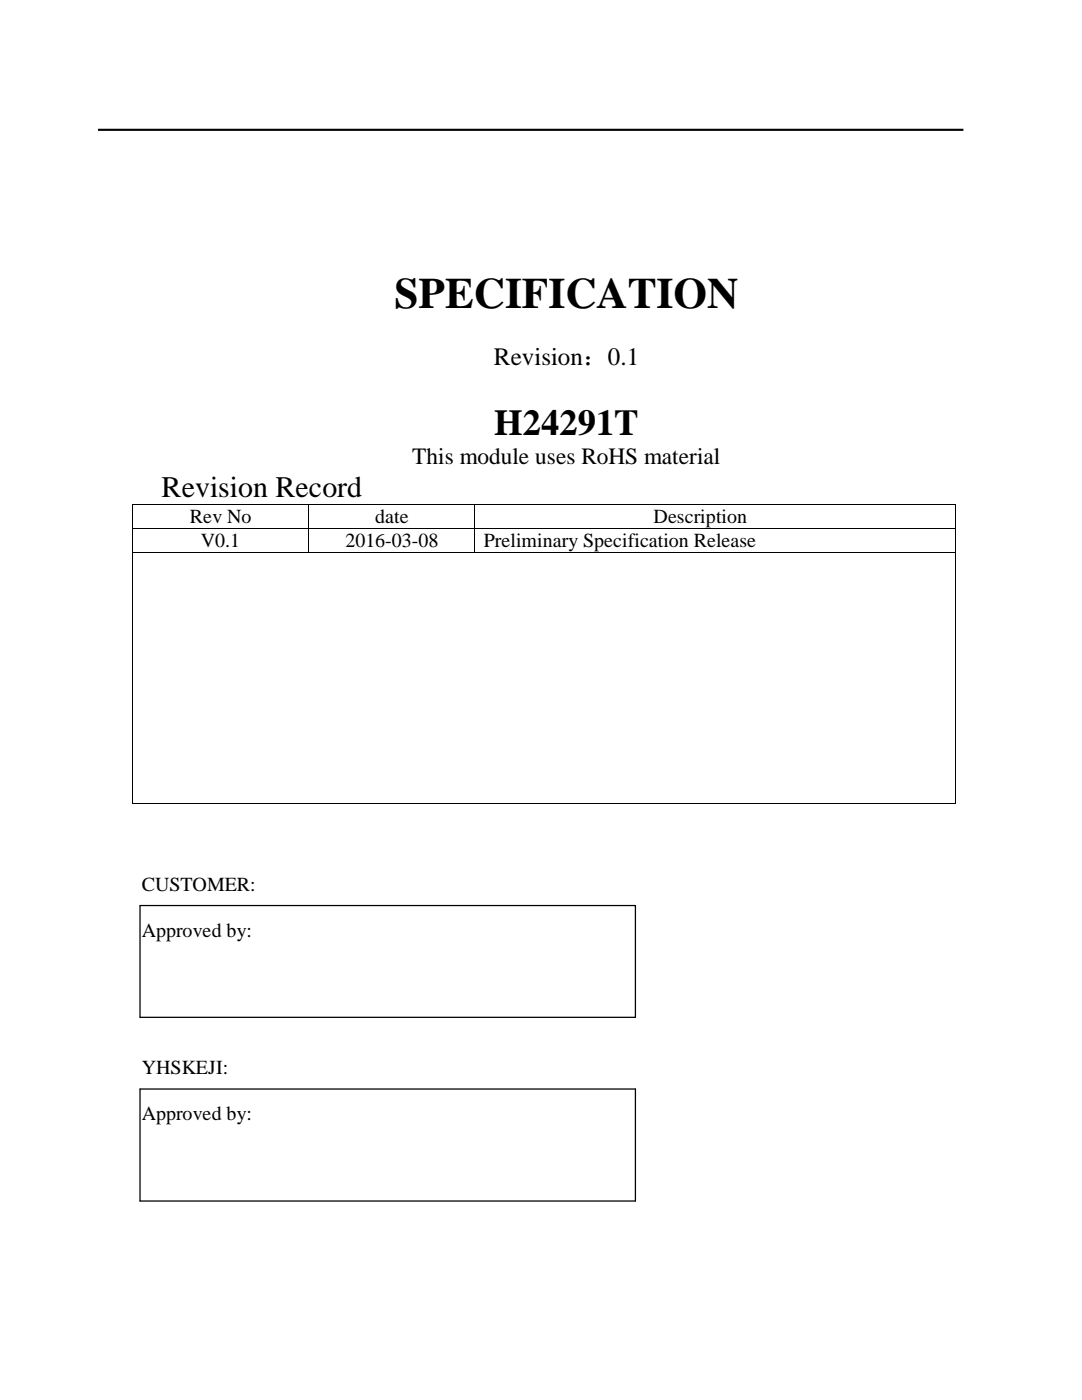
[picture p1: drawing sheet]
<svg xmlns="http://www.w3.org/2000/svg" width="216mm" height="279mm" viewBox="0 0 216 279" stroke-linecap="round" stroke-linejoin="round" font-family="sans-serif">
<defs><g id="words">
<text font-size="8.6" x="78.7" y="61.4">SPECIFICATION</text>
<text font-size="7.3" x="98.6" y="86.9">H24291T</text>
<text font-size="6" x="32.3" y="99.2">Revision Record</text>
<text font-size="5" x="98.6" y="72.9">Revision：0.1</text>
<text font-size="4.7" x="82.3" y="92.7">This module uses RoHS material</text>
<g font-size="4">
<text x="37.9" y="104.4">Rev No</text>
<text x="74.8" y="104.4">date</text>
<text x="130.4" y="104.4">Description</text>
<text x="40.1" y="109.1">V0.1</text>
<text x="68.9" y="109.1">2016-03-08</text>
<text x="96.5" y="109.1">Preliminary Specification Release</text>
<text x="28.3" y="177.8">CUSTOMER:</text>
<text x="28.3" y="186.9">Approved by:</text>
<text x="28.3" y="214.4">YHSKEJI:</text>
<text x="28.3" y="223.6">Approved by:</text>
</g>
</g></defs>
<path d="M19.6 25.9h172.6" fill="none" stroke="#000" stroke-width=".42"/>
<g fill="#000">
<path d="M26.4 100.7h.2v.1h-.2zM26.4 105.4h.2v.2h-.2zM26.4 110.2h.2v.1h-.2zM61.5 100.7h.1v.1h-.1zM61.5 105.4h.1v.2h-.1zM61.5 110.2h.1v.1h-.1zM94.7 100.7h.1v.1h-.1zM94.7 105.4h.1v.2h-.1zM94.7 110.2h.1v.1h-.1zM190.6 100.7h.2v.1h-.2zM190.6 105.4h.2v.2h-.2zM190.6 110.2h.2v.1h-.2z"/>
<path d="M26.4 160.4h.2v.1h-.2zM190.6 160.4h.2v.1h-.2z"/>
</g>
<g fill="none" stroke="#000" stroke-width=".2">
<path d="M26.5 100.8v4.6M26.5 105.6v4.6M26.5 110.3v50.1M26.6 100.8h34.9M26.6 105.5h34.9M26.6 110.2h34.9M61.6 100.8v4.6M61.6 105.6v4.6M61.6 100.8h33.1M61.6 105.5h33.1M61.6 110.2h33.1M94.7 100.8v4.6"/>
<path d="M94.7 105.6v4.6M94.8 100.8h95.8M94.8 105.5h95.8M94.8 110.2h95.8M190.7 100.8v4.6M190.7 105.6v4.6M190.7 110.3v50.1M26.6 160.4h164"/>
</g>
<path d="M27.9 180.7h98.9v22.3h-98.9zM27.9 217.3h98.9v22.4h-98.9z" fill="none" stroke="#000" stroke-width=".25"/>
<use href="#words"/>
</svg>
